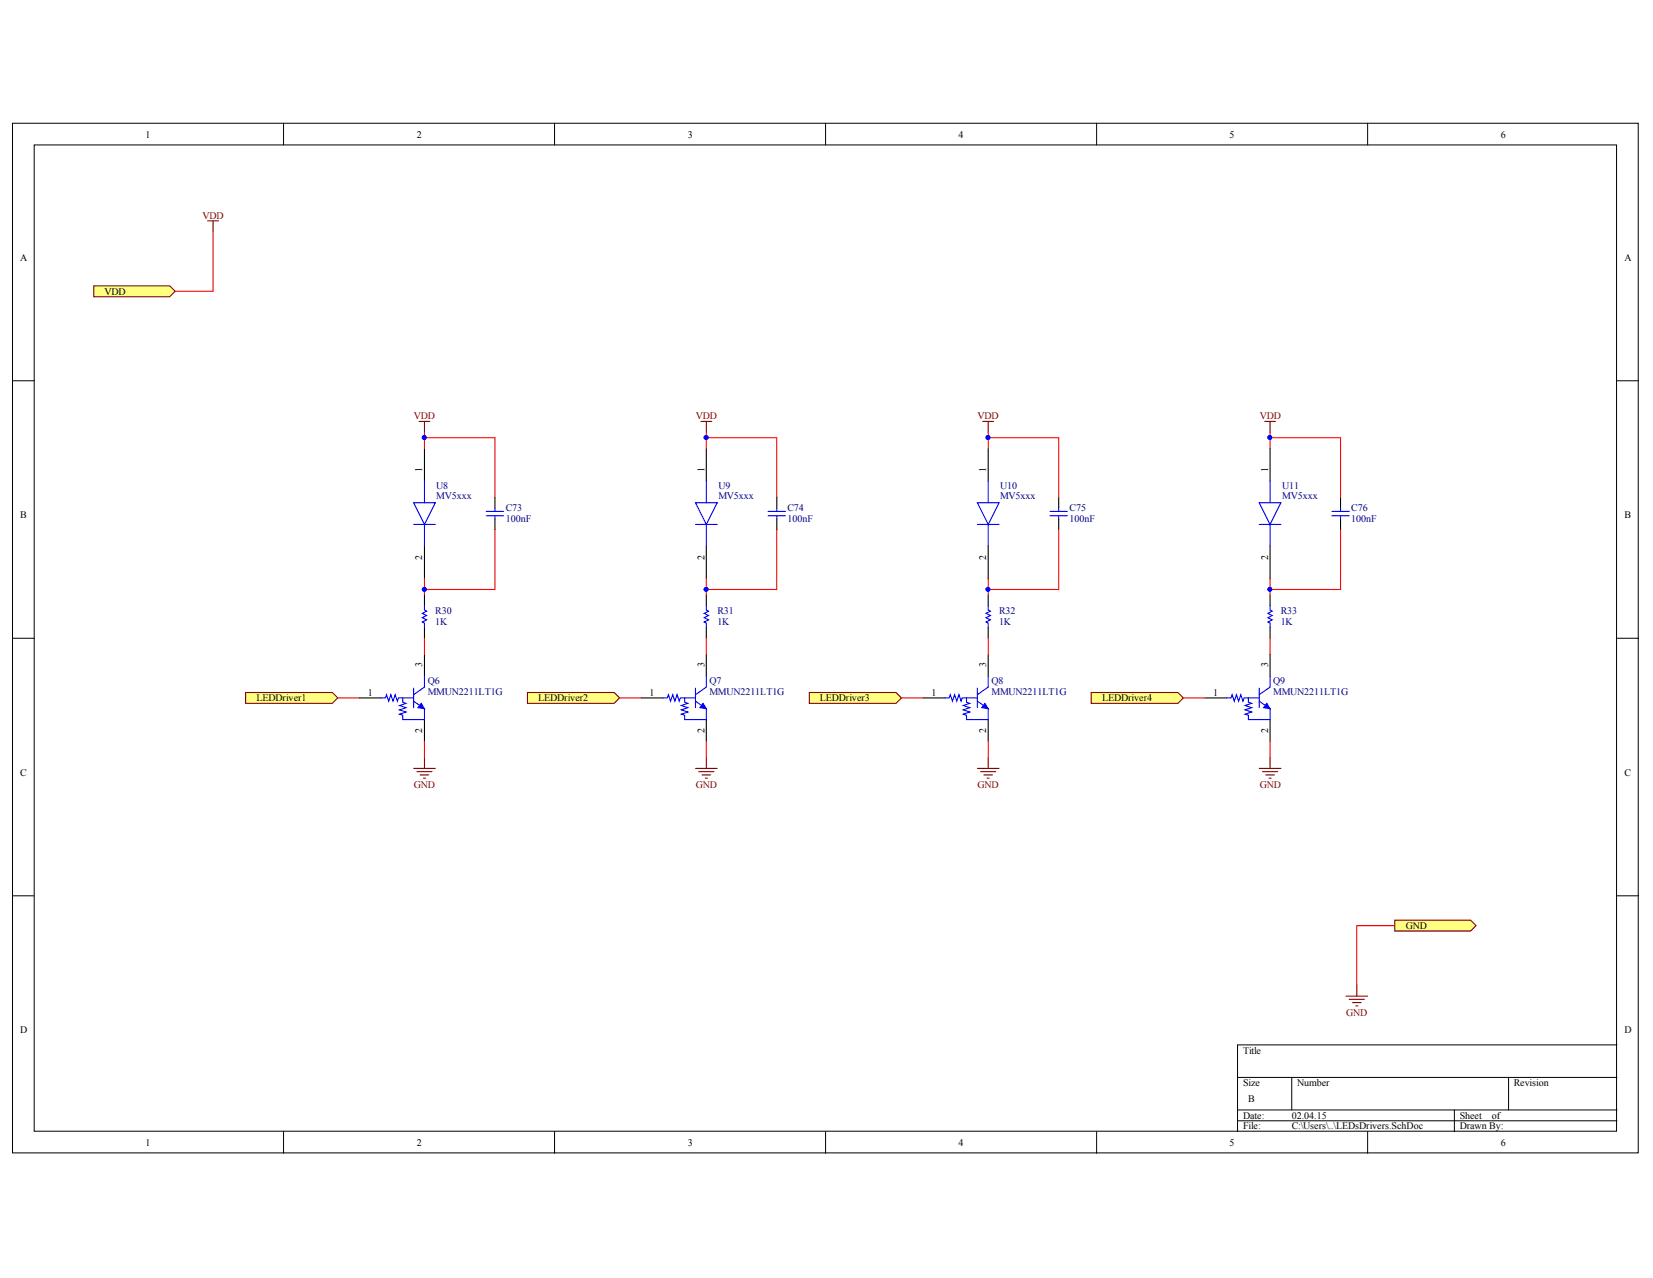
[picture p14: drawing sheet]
<svg xmlns="http://www.w3.org/2000/svg" width="279mm" height="216mm" viewBox="0 0 279 216" stroke-linecap="round" stroke-linejoin="round" font-family="sans-serif">
<defs><g id="words">
<g font-size="1.7">
<text x="24.6" y="23.2">1</text>
<text x="70.4" y="23.2">2</text>
<text x="116.3" y="23.2">3</text>
<text x="162" y="23.2">4</text>
<text x="207.8" y="23.2">5</text>
<text x="253.7" y="23.2">6</text>
<text x="3.4" y="44">A</text>
<text x="274.6" y="44">A</text>
<text x="17.7" y="49.8">VDD</text>
<text x="71.4" y="79.8" transform="rotate(-90 71.4 79.8)">1</text>
<text x="119.1" y="79.8" transform="rotate(-90 119.1 79.8)">1</text>
<text x="166.7" y="79.8" transform="rotate(-90 166.7 79.8)">1</text>
<text x="214.4" y="79.8" transform="rotate(-90 214.4 79.8)">1</text>
<text x="3.4" y="87.6">B</text>
<text x="274.6" y="87.6">B</text>
<text x="71.4" y="94.6" transform="rotate(-90 71.4 94.6)">2</text>
<text x="119.1" y="94.6" transform="rotate(-90 119.1 94.6)">2</text>
<text x="166.7" y="94.6" transform="rotate(-90 166.7 94.6)">2</text>
<text x="214.4" y="94.6" transform="rotate(-90 214.4 94.6)">2</text>
<text x="71.4" y="112.8" transform="rotate(-90 71.4 112.8)">3</text>
<text x="119.1" y="112.8" transform="rotate(-90 119.1 112.8)">3</text>
<text x="166.7" y="112.8" transform="rotate(-90 166.7 112.8)">3</text>
<text x="214.4" y="112.8" transform="rotate(-90 214.4 112.8)">3</text>
<text x="43.4" y="118.4">LEDDriver1</text>
<text x="62.2" y="117.6">1</text>
<text x="91" y="118.4">LEDDriver2</text>
<text x="109.8" y="117.6">1</text>
<text x="138.6" y="118.4">LEDDriver3</text>
<text x="157.4" y="117.6">1</text>
<text x="186.3" y="118.4">LEDDriver4</text>
<text x="205.1" y="117.6">1</text>
<text x="71.4" y="123.8" transform="rotate(-90 71.4 123.8)">2</text>
<text x="119.1" y="123.8" transform="rotate(-90 119.1 123.8)">2</text>
<text x="166.7" y="123.8" transform="rotate(-90 166.7 123.8)">2</text>
<text x="214.4" y="123.8" transform="rotate(-90 214.4 123.8)">2</text>
<text x="3.4" y="131">C</text>
<text x="274.6" y="131">C</text>
<text x="237.6" y="157">GND</text>
<text x="3.4" y="174.6">D</text>
<text x="210.1" y="178">Title</text>
<text x="274.6" y="174.6">D</text>
<text x="210.1" y="183.5">Size</text>
<text x="219.3" y="183.5">Number</text>
<text x="255.9" y="183.5">Revision</text>
<text x="210.1" y="189">Date:</text>
<text x="210.1" y="190.8">File:</text>
<text x="211" y="186.2">B</text>
<text x="218.3" y="189">02.04.15</text>
<text x="218.3" y="190.8">C:\Users\..\LEDsDrivers.SchDoc</text>
<text x="246.7" y="189">Sheet</text>
<text x="246.7" y="190.8">Drawn By:</text>
<text x="252.2" y="189">of</text>
<text x="24.6" y="193.6">1</text>
<text x="70.4" y="193.6">2</text>
<text x="116.3" y="193.6">3</text>
<text x="162" y="193.6">4</text>
<text x="207.8" y="193.6">5</text>
<text x="253.7" y="193.6">6</text>
</g>
<g font-size="1.7" fill="#800000">
<text x="34.2" y="36.9">VDD</text>
<text x="69.9" y="70.8">VDD</text>
<text x="117.6" y="70.8">VDD</text>
<text x="165.2" y="70.8">VDD</text>
<text x="212.9" y="70.8">VDD</text>
<text x="69.9" y="133.1">GND</text>
<text x="117.6" y="133.1">GND</text>
<text x="165.2" y="133.1">GND</text>
<text x="212.9" y="133.1">GND</text>
<text x="227.5" y="171.6">GND</text>
</g>
<g font-size="1.7" fill="#000080">
<text x="73.7" y="82.6">U8</text>
<text x="121.4" y="82.6">U9</text>
<text x="169" y="82.6">U10</text>
<text x="216.7" y="82.6">U11</text>
<text x="73.7" y="84.4">MV5xxx</text>
<text x="85.5" y="88.3">100nF</text>
<text x="85.5" y="86.4">C73</text>
<text x="121.4" y="84.4">MV5xxx</text>
<text x="133.1" y="88.3">100nF</text>
<text x="133.1" y="86.4">C74</text>
<text x="169" y="84.4">MV5xxx</text>
<text x="180.8" y="88.3">100nF</text>
<text x="180.8" y="86.4">C75</text>
<text x="216.7" y="84.4">MV5xxx</text>
<text x="228.4" y="88.3">100nF</text>
<text x="228.4" y="86.4">C76</text>
<text x="73.6" y="105.7">1K</text>
<text x="73.6" y="103.8">R30</text>
<text x="121.3" y="105.7">1K</text>
<text x="121.3" y="103.8">R31</text>
<text x="168.9" y="105.7">1K</text>
<text x="168.9" y="103.8">R32</text>
<text x="216.5" y="105.7">1K</text>
<text x="216.5" y="103.8">R33</text>
<text x="72.3" y="115.6">Q6</text>
<text x="72.3" y="117.3">MMUN2211LT1G</text>
<text x="119.9" y="115.6">Q7</text>
<text x="119.9" y="117.3">MMUN2211LT1G</text>
<text x="167.6" y="115.6">Q8</text>
<text x="167.6" y="117.3">MMUN2211LT1G</text>
<text x="215.2" y="115.6">Q9</text>
<text x="215.2" y="117.3">MMUN2211LT1G</text>
</g>
</g></defs>
<g fill="#fff" stroke="#000" stroke-width=".17">
<path d="M2.1 20.8h274.8v174h-274.8z"/>
<path d="M5.8 24.5h267.4v166.6h-267.4z"/>
</g>
<g fill="none" stroke="#000" stroke-width=".17">
<path d="M47.9 20.8v3.7M93.7 20.8v3.7M139.5 20.8v3.7M185.4 20.8v3.7M231.2 20.8v3.7M2.1 64.3h3.7M273.3 64.3h3.7M2.1 107.8h3.7M273.3 107.8h3.7M2.1 151.3h3.7M273.3 151.3h3.7M273.3 176.5h-64.1v14.7"/>
<path d="M47.9 191.2v3.6M93.7 191.2v3.6M139.5 191.2v3.6M185.4 191.2v3.6M209.2 182h64.1M209.2 187.5h64.1M209.2 189.3h64.1M218.3 182v5.5M231.2 191.2v3.6M245.8 187.5v3.7M255 182v5.5"/>
</g>
<path d="M83.7 84v1.8M83.7 87.7v1.8M60.8 117.9h3.6M71.7 100.5v1.8M71.7 106v1.8M71.7 110.6v3.6M71.7 121.6v3.6" fill="none" stroke="#000" stroke-width=".18"/>
<path d="M82.2 86.4h2.9M82.2 87.1h2.9M83.7 85.8v.6M83.7 87.1v.6M64.4 117.9h.7l.2-.5 .4 1.1 .4-1.1 .3 1.1 .4-1.1 .4 1.1 .1-.6h.8M68.1 117.9v.7l.5 .2-1.1 .4 1.1 .4-1.1 .3 1.1 .4-1.1 .4 .6 .1v.8h3.6v-1.9l-1.8-1.2M68.1 117.9h1.8M69.9 116.3v3.3M71.7 102.3v.8l.4 .2-.7 .3 .7 .4-.7 .3 .7 .4-.7 .4 .3 .2v.7M71.7 114.2v1.9l-1.8 1.3" fill="none" stroke="#00f" stroke-width=".18"/>
<path d="M71.2 118.8l.5 .9-1.1-.1z" fill="#00f" stroke="#00f" stroke-width=".17"/>
<path d="M70.8 71.2h1.9M71.7 71.2v1.8M69.9 129.8h3.7M70.5 130.4h2.5M71 130.9h1.5M71.6 131.5h.3M71.7 128v1.8" fill="none" stroke="#800000" stroke-width=".18"/>
<path d="M41.5 117h14.7l.9 .9-.9 .9h-14.7z" fill-rule="evenodd" fill="#ffff80" stroke="#800000" stroke-width=".18"/>
<path d="M71.7 75.8v5.5M71.7 92.3v5.5M131.3 84v1.8M131.3 87.7v1.8M108.4 117.9h3.7M119.4 100.5v1.8M119.4 106v1.8M119.4 110.6v3.6M119.4 121.6v3.6" fill="none" stroke="#000" stroke-width=".18"/>
<g fill="none" stroke="#00f" stroke-width=".18">
<path d="M69.9 84.9h3.7l-1.9 3.7zM69.9 88.6h3.7M71.7 81.3v3.6M71.7 88.6v3.7M129.8 86.4h3M129.8 87.1h3M131.3 85.8v.6M131.3 87.1v.6M112.1 117.9h.7l.2-.5 .3 1.1 .4-1.1 .4 1.1 .3-1.1 .4 1.1 .2-.6h.7M115.7 117.9v.7l.6 .2-1.1 .4 1.1 .4-1.1 .3 1.1 .4-1.1 .4 .5 .1v.8h3.7v-1.9l-1.8-1.2M115.7 117.9h1.9M117.6 116.3v3.3"/>
<path d="M119.4 102.3v.8l.4 .2-.8 .3 .8 .4-.8 .3 .8 .4-.8 .4 .4 .2v.7M119.4 114.2v1.9l-1.8 1.3"/>
</g>
<path d="M118.8 118.8l.6 .9-1.1-.1z" fill="#00f" stroke="#00f" stroke-width=".17"/>
<path d="M118.5 71.2h1.8M119.4 71.2v1.8M117.6 129.8h3.6M118.1 130.4h2.6M118.7 130.9h1.4M119.2 131.5h.4M119.4 128v1.8" fill="none" stroke="#800000" stroke-width=".18"/>
<path d="M89.2 117h14.6l.9 .9-.9 .9h-14.6z" fill-rule="evenodd" fill="#ffff80" stroke="#800000" stroke-width=".18"/>
<path d="M119.4 75.8v5.5M119.4 92.3v5.5M178.9 84v1.8M178.9 87.7v1.8M156 117.9h3.7M167 100.5v1.8M167 106v1.8M167 110.6v3.6M167 121.6v3.6" fill="none" stroke="#000" stroke-width=".18"/>
<g fill="none" stroke="#00f" stroke-width=".18">
<path d="M117.6 84.9h3.6l-1.8 3.7zM117.6 88.6h3.6M119.4 81.3v3.6M119.4 88.6v3.7M177.5 86.4h2.9M177.5 87.1h2.9M178.9 85.8v.6M178.9 87.1v.6M159.7 117.9h.7l.2-.5 .4 1.1 .4-1.1 .3 1.1 .4-1.1 .4 1.1 .1-.6h.8M163.4 117.9v.7l.5 .2-1.1 .4 1.1 .4-1.1 .3 1.1 .4-1.1 .4 .6 .1v.8h3.6v-1.9l-1.8-1.2M163.4 117.9h1.8M165.2 116.3v3.3"/>
<path d="M167 102.3v.8l.4 .2-.7 .3 .7 .4-.7 .3 .7 .4-.7 .4 .3 .2v.7M167 114.2v1.9l-1.8 1.3"/>
</g>
<path d="M166.5 118.8l.5 .9-1.1-.1z" fill="#00f" stroke="#00f" stroke-width=".17"/>
<path d="M166.1 71.2h1.8M167 71.2v1.8M165.2 129.8h3.7M165.7 130.4h2.6M166.3 130.9h1.5M166.8 131.5h.4M167 128v1.8" fill="none" stroke="#800000" stroke-width=".18"/>
<path d="M136.8 117h14.7l.9 .9-.9 .9h-14.7z" fill-rule="evenodd" fill="#ffff80" stroke="#800000" stroke-width=".18"/>
<path d="M167 75.8v5.5M167 92.3v5.5M226.6 84v1.8M226.6 87.7v1.8M203.7 117.9h3.6M214.7 100.5v1.8M214.7 106v1.8M214.7 110.6v3.6M214.7 121.6v3.6" fill="none" stroke="#000" stroke-width=".18"/>
<g fill="none" stroke="#00f" stroke-width=".18">
<path d="M165.2 84.9h3.7l-1.9 3.7zM165.2 88.6h3.7M167 81.3v3.6M167 88.6v3.7M225.1 86.4h3M225.1 87.1h3M226.6 85.8v.6M226.6 87.1v.6M207.3 117.9h.8l.2-.5 .3 1.1 .4-1.1 .4 1.1 .3-1.1 .4 1.1 .2-.6h.7M211 117.9v.7l.6 .2-1.1 .4 1.1 .4-1.1 .3 1.1 .4-1.1 .4 .5 .1v.8h3.7v-1.9l-1.9-1.2M211 117.9h1.8M212.8 116.3v3.3"/>
<path d="M214.7 102.3v.8l.3 .2-.7 .3 .7 .4-.7 .3 .7 .4-.7 .4 .4 .2v.7M214.7 114.2v1.9l-1.9 1.3"/>
</g>
<path d="M214.1 118.8l.6 .9-1.1-.1z" fill="#00f" stroke="#00f" stroke-width=".17"/>
<path d="M213.8 71.2h1.8M214.7 71.2v1.8M212.8 129.8h3.7M213.4 130.4h2.6M213.9 130.9h1.5M214.5 131.5h.4M214.7 128v1.8" fill="none" stroke="#800000" stroke-width=".18"/>
<path d="M184.4 117h14.7l.9 .9-.9 .9h-14.7z" fill-rule="evenodd" fill="#ffff80" stroke="#800000" stroke-width=".18"/>
<path d="M214.7 75.8v5.5M214.7 92.3v5.5" fill="none" stroke="#000" stroke-width=".18"/>
<path d="M212.8 84.9h3.7l-1.8 3.7zM212.8 88.6h3.7M214.7 81.3v3.6M214.7 88.6v3.7" fill="none" stroke="#00f" stroke-width=".18"/>
<path d="M15.9 48.3h12.8l.9 .9-.9 .9h-12.8z" fill-rule="evenodd" fill="#ffff80" stroke="#800000" stroke-width=".18"/>
<path d="M35.1 37.3h1.8M36 37.3v1.8" fill="none" stroke="#800000" stroke-width=".18"/>
<path d="M235.7 155.5h12.9l.9 .9-.9 .9h-12.9z" fill-rule="evenodd" fill="#ffff80" stroke="#800000" stroke-width=".18"/>
<path d="M227.5 168.3h3.7M228.1 168.8h2.5M228.6 169.4h1.5M229.2 169.9h.3M229.3 166.4v1.9" fill="none" stroke="#800000" stroke-width=".18"/>
<g fill="none" stroke="#f00" stroke-width=".18">
<path d="M36 39.1v10.1h-6.4M71.7 73v2.8M71.7 73.9h12v10.1M119.4 73v2.8M119.4 73.9h11.9v10.1M167 73v2.8M167 73.9h11.9v10.1M214.7 73v2.8M214.7 73.9h11.9v10.1M71.7 97.8v2.7M83.7 89.5v10.1h-12M119.4 97.8v2.7"/>
<path d="M131.3 89.5v10.1h-11.9M167 97.8v2.7M178.9 89.5v10.1h-11.9M214.7 97.8v2.7M226.6 89.5v10.1h-11.9M57.1 117.9h3.7M71.7 107.8v2.8M104.7 117.9h3.7M119.4 107.8v2.8M152.4 117.9h3.6M167 107.8v2.8M200 117.9h3.7"/>
<path d="M214.7 107.8v2.8M71.7 125.2v2.8M119.4 125.2v2.8M167 125.2v2.8M214.7 125.2v2.8M235.7 156.4h-6.4v10"/>
</g>
<g fill="#00f" stroke="#00f" stroke-width=".17">
<circle cx="71.7" cy="73.9" r=".33"/>
<circle cx="71.7" cy="99.6" r=".33"/>
<circle cx="119.4" cy="73.9" r=".33"/>
<circle cx="119.4" cy="99.6" r=".33"/>
<circle cx="167" cy="73.9" r=".33"/>
<circle cx="167" cy="99.6" r=".33"/>
<circle cx="214.6" cy="73.9" r=".33"/>
<circle cx="214.6" cy="99.6" r=".33"/>
</g>
<use href="#words"/>
</svg>
